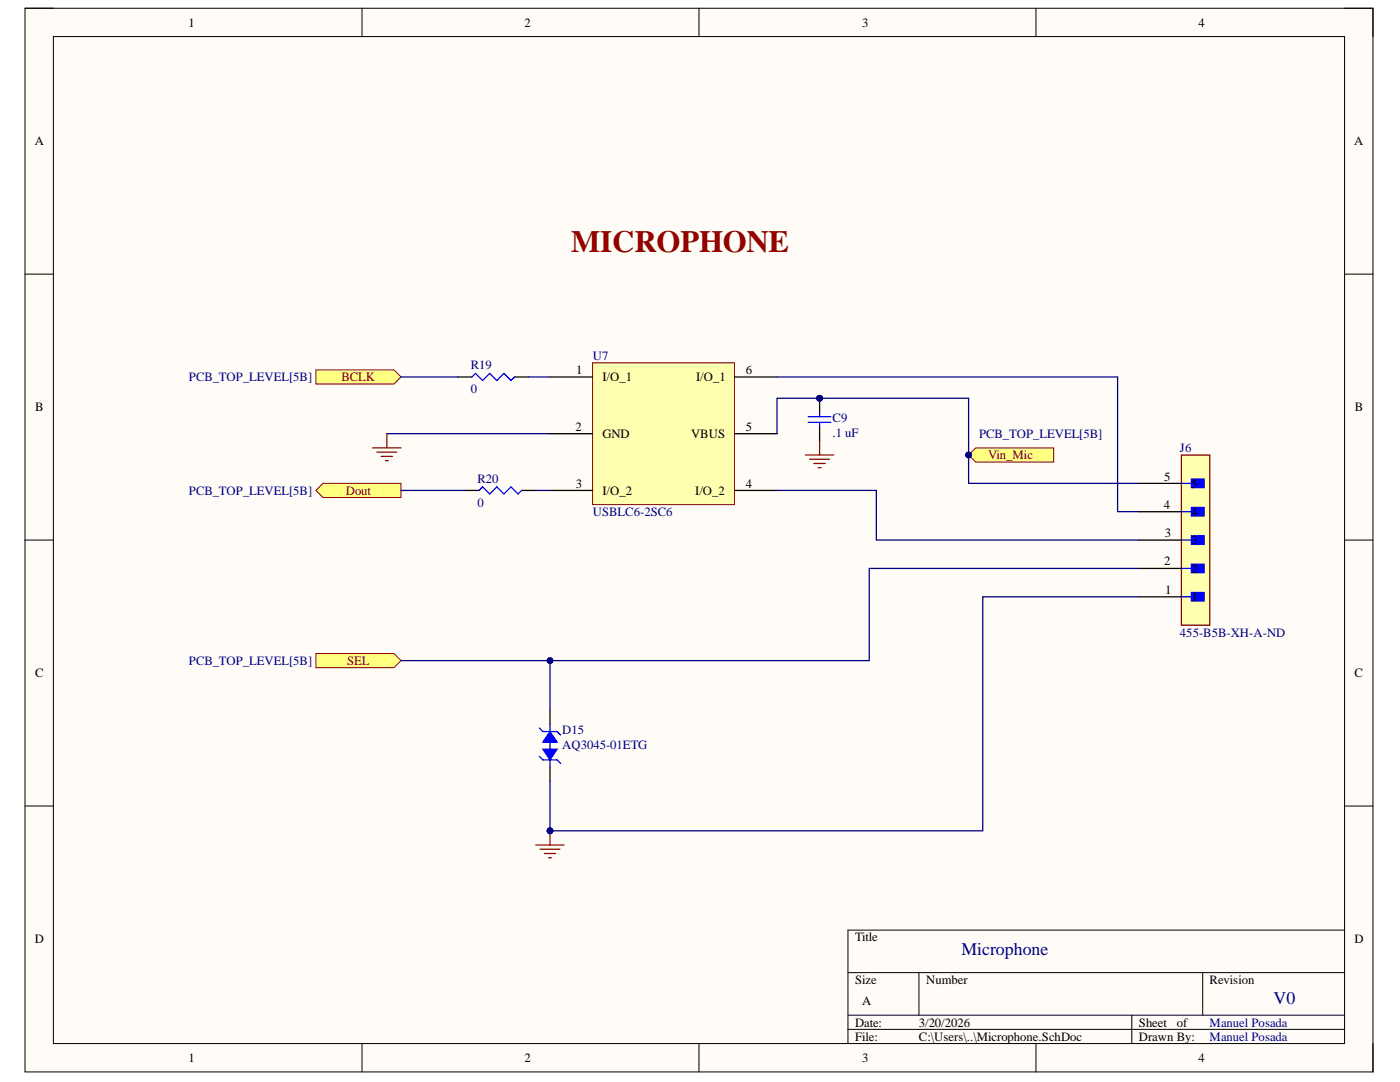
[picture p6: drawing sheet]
<svg xmlns="http://www.w3.org/2000/svg" width="279mm" height="216mm" viewBox="0 0 279 216" stroke-linecap="round" stroke-linejoin="round" font-family="sans-serif">
<defs><g id="words">
<text font-size="6.2" fill="#980000" x="114" y="50.4">MICROPHONE</text>
<g font-size="3.5" fill="#000080">
<text x="191.9" y="190.5">Microphone</text>
<text x="254.2" y="200.4">V0</text>
</g>
<g font-size="2.5">
<text x="37.6" y="5.3">1</text>
<text x="104.7" y="5.3">2</text>
<text x="172.1" y="5.3">3</text>
<text x="239.2" y="5.3">4</text>
<text x="6.9" y="29">A</text>
<text x="270.2" y="29">A</text>
<text x="115" y="74.6">1</text>
<text x="120.2" y="76.1">I/O_1</text>
<text x="138.9" y="76.1">I/O_1</text>
<text x="148.8" y="74.6">6</text>
<text x="7" y="82.1">B</text>
<text x="270.4" y="82.1">B</text>
<text x="114.8" y="86">2</text>
<text x="120.2" y="87.4">GND</text>
<text x="137.9" y="87.4">VBUS</text>
<text x="148.8" y="86">5</text>
<text x="232.4" y="95.9">5</text>
<text x="114.9" y="97.3">3</text>
<text x="120.2" y="98.7">I/O_2</text>
<text x="138.8" y="98.7">I/O_2</text>
<text x="148.8" y="97.3">4</text>
<text x="232.3" y="101.6">4</text>
<text x="237.8" y="97.3">5</text>
<text x="232.4" y="107.2">3</text>
<text x="237.8" y="102.9">4</text>
<text x="232.4" y="112.8">2</text>
<text x="237.8" y="108.6">3</text>
<text x="232.5" y="118.5">1</text>
<text x="237.8" y="119.9">1</text>
<text x="237.8" y="114.3">2</text>
<text x="7" y="135.1">C</text>
<text x="270.3" y="135.1">C</text>
<text x="6.9" y="188.2">D</text>
<text x="170.6" y="187.9">Title</text>
<text x="270.3" y="188.2">D</text>
<text x="170.6" y="196.3">Size</text>
<text x="184.8" y="196.3">Number</text>
<text x="241.4" y="196.3">Revision</text>
<text x="172.1" y="200.6">A</text>
<text x="170.6" y="204.9">Date:</text>
<text x="170.6" y="207.6">File:</text>
<text x="183.4" y="204.9">3/20/2026</text>
<text x="183.4" y="207.6">C:\Users\..\Microphone.SchDoc</text>
<text x="227.3" y="204.9">Sheet</text>
<text x="227.3" y="207.6">Drawn By:</text>
<text x="234.9" y="204.9">of</text>
<text x="37.6" y="211.9">1</text>
<text x="104.7" y="211.9">2</text>
<text x="172.1" y="211.9">3</text>
<text x="239.2" y="211.9">4</text>
</g>
<g font-size="2.5" fill="#000080">
<text x="118.3" y="71.8">U7</text>
<text x="37.7" y="76.1">PCB_TOP_LEVEL[5B]</text>
<text x="93.9" y="73.7">R19</text>
<text x="93.9" y="78.5">0</text>
<text x="166.2" y="84.3">C9</text>
<text x="166.2" y="87.1">.1 uF</text>
<text x="195.4" y="87.4">PCB_TOP_LEVEL[5B]</text>
<text x="235.5" y="90.3">J6</text>
<text x="37.7" y="98.7">PCB_TOP_LEVEL[5B]</text>
<text x="95.3" y="96.3">R20</text>
<text x="95.3" y="101.2">0</text>
<text x="118.3" y="102.9">USBLC6-2SC6</text>
<text x="235.5" y="127">455-B5B-XH-A-ND</text>
<text x="37.7" y="132.7">PCB_TOP_LEVEL[5B]</text>
<text x="112.2" y="146.5">D15</text>
<text x="112.2" y="149.4">AQ3045-01ETG</text>
<text x="241.4" y="204.9">Manuel Posada</text>
<text x="241.4" y="207.6">Manuel Posada</text>
</g>
<g font-size="2.5" fill="#800000">
<text x="68.2" y="76.1">BCLK</text>
<text x="197.2" y="91.6">Vin_Mic</text>
<text x="69" y="98.7">Dout</text>
<text x="69.3" y="132.7">SEL</text>
</g>
</g></defs>
<path d="M5 1.6h269v212.3h-269z" fill-rule="evenodd" fill="#fffcf8"/>
<path d="M5 1.6h269v212.3h-269z" fill="none" stroke="#000" stroke-width=".2"/>
<path d="M10.7 7.3h257.6v200.9h-257.6z" fill-rule="evenodd" fill="#fffcf8"/>
<g fill="none" stroke="#000" stroke-width=".2">
<path d="M5 1.6h5.7M10.7 7.3h257.6v200.9h-257.6zM72.2 1.6v5.7M139.5 1.6v5.7M206.8 1.6v5.7M268.3 1.6h5.7v5.7M5 54.7h5.7M268.3 54.7h5.7M5 107.8h5.7M268.3 107.8h5.7M5 160.8h5.7M268.3 160.8h5.7"/>
<path d="M169.2 194.1h99.1M183.4 194.1v8.5M240 194.1v8.5M268.3 185.6h-99.1v22.6M72.2 208.2v5.7M139.5 208.2v5.7M169.2 202.6h99.1M169.2 205.4h99.1M206.8 208.2v5.7M225.9 202.6v5.6M274 208.2v5.7"/>
</g>
<path d="M63 73.8h15.6l1.4 1.4-1.4 1.4h-15.6z" fill-rule="evenodd" fill="#ffff80"/>
<path d="M63 73.8h15.6l1.4 1.4-1.4 1.4h-15.6z" fill="none" stroke="#800000" stroke-width=".2"/>
<path d="M63 97.9l1.5-1.5h15.5v2.9h-15.5z" fill-rule="evenodd" fill="#ffff80"/>
<path d="M63 97.9l1.5-1.5h15.5v2.9h-15.5z" fill="none" stroke="#800000" stroke-width=".2"/>
<path d="M63 130.4h15.6l1.4 1.4-1.4 1.4h-15.6z" fill-rule="evenodd" fill="#ffff80"/>
<path d="M63 130.4h15.6l1.4 1.4-1.4 1.4h-15.6z" fill="none" stroke="#800000" stroke-width=".2"/>
<path d="M118.3 72.4h28.3v28.3h-28.3z" fill-rule="evenodd" fill="#ffffb0"/>
<path d="M118.3 72.4h28.3v28.3h-28.3z" fill="none" stroke="#800000" stroke-width=".2"/>
<path d="M109.8 75.2h8.5M146.6 75.2h8.5M109.8 86.5h8.5M109.8 97.9h8.5M146.6 86.5h8.5M146.6 97.9h8.5" fill="none" stroke="#000" stroke-width=".25"/>
<path d="M74.4 89.4h5.6M75.2 90.2h4M76.1 91.1h2.2M76.9 91.9h.6M77.2 86.5v2.9M106.9 168.6h5.7M107.8 169.5h3.9M108.6 170.3h2.3M109.5 171.2h.5M109.8 165.8v2.8" fill="none" stroke="#800000" stroke-width=".25"/>
<circle cx="109.8" cy="165.8" r=".57" fill="#000080"/>
<circle cx="109.8" cy="165.8" r=".57" fill="none" stroke="#000080" stroke-width=".2"/>
<path d="M160.7 90.8h5.7M161.6 91.6h4M162.4 92.5h2.3M163.3 93.3h.5M163.6 88v2.8" fill="none" stroke="#800000" stroke-width=".25"/>
<path d="M235.8 90.8h5.6v34h-5.6z" fill-rule="evenodd" fill="#ffffb0"/>
<path d="M235.8 90.8h5.6v34h-5.6z" fill="none" stroke="#800000" stroke-width=".25"/>
<path d="M237.8 118.2h2.5v1.7h-2.5z" fill-rule="evenodd" fill="#00f"/>
<path d="M235.8 119.1h2M237.8 118.2h2.5v1.7h-2.5z" fill="none" stroke="#00f" stroke-width=".25"/>
<path d="M237.8 112.6h2.5v1.7h-2.5z" fill-rule="evenodd" fill="#00f"/>
<path d="M235.8 113.4h2M237.8 112.6h2.5v1.7h-2.5z" fill="none" stroke="#00f" stroke-width=".25"/>
<path d="M237.8 106.9h2.5v1.7h-2.5z" fill-rule="evenodd" fill="#00f"/>
<path d="M235.8 107.8h2M237.8 106.9h2.5v1.7h-2.5z" fill="none" stroke="#00f" stroke-width=".25"/>
<path d="M237.8 101.3h2.5v1.7h-2.5z" fill-rule="evenodd" fill="#00f"/>
<path d="M235.8 102.1h2M237.8 101.3h2.5v1.7h-2.5z" fill="none" stroke="#00f" stroke-width=".25"/>
<path d="M227.3 107.8h8.5M227.3 102.1h8.5M227.3 119.1h8.5M227.3 113.4h8.5" fill="none" stroke="#000" stroke-width=".25"/>
<path d="M237.8 95.6h2.5v1.7h-2.5z" fill-rule="evenodd" fill="#00f"/>
<path d="M235.8 96.5h2M237.8 95.6h2.5v1.7h-2.5z" fill="none" stroke="#00f" stroke-width=".25"/>
<path d="M227.3 96.5h8.5" fill="none" stroke="#000" stroke-width=".25"/>
<path d="M193.3 90.8l1.4-1.4h15.6v2.8h-15.6z" fill-rule="evenodd" fill="#ffff80"/>
<path d="M193.3 90.8l1.4-1.4h15.6v2.8h-15.6z" fill="none" stroke="#800000" stroke-width=".2"/>
<circle cx="193.3" cy="90.8" r=".57" fill="#000080"/>
<circle cx="193.3" cy="90.8" r=".57" fill="none" stroke="#000080" stroke-width=".2"/>
<circle cx="163.6" cy="79.5" r=".57" fill="#000080"/>
<circle cx="163.6" cy="79.5" r=".57" fill="none" stroke="#000080" stroke-width=".2"/>
<path d="M163.6 79.5v2.8M163.6 85.1v2.9" fill="none" stroke="#000" stroke-width=".25"/>
<circle cx="163.6" cy="79.5" r=".57" fill="#000080"/>
<circle cx="163.6" cy="79.5" r=".57" fill="none" stroke="#000080" stroke-width=".2"/>
<path d="M94.2 75.2l.7-.7 1.4 1.4 1.4-1.4 1.4 1.4 1.5-1.4 1.4 1.4 .7-.7M95.6 97.9l.7-.7 1.4 1.4 1.4-1.4 1.5 1.4 1.4-1.4 1.4 1.4 .7-.7M161.3 84.3h4.5M161.3 83.1h4.5M163.6 82.3v.8M163.6 84.3v.8M107.6 150.9l.7 .7h2.9l.7 .7M107.6 145.3l.7 .7h2.9l.7 .7M109.8 144.6v8.4" fill="none" stroke="#00f" stroke-width=".25"/>
<path d="M91.4 75.2h2.8M102.7 75.2h2.8M92.8 97.9h2.8M104.1 97.9h2.8M109.8 141.7v2.9M109.8 153v2.9" fill="none" stroke="#000" stroke-width=".25"/>
<path d="M108.3 149.5h2.9l-1.4 2.1z" fill="#00f"/>
<path d="M108.3 149.5h2.9l-1.4 2.1z" fill="none" stroke="#00f" stroke-width=".25"/>
<path d="M109.8 146l1.4 2.1h-2.9z" fill="#00f"/>
<path d="M109.8 146l1.4 2.1h-2.9z" fill="none" stroke="#00f" stroke-width=".25"/>
<path d="M80 75.2h11.4M105.5 75.2h4.3M80 97.9h12.8M106.9 97.9h2.9M227.3 113.4h-53.8v18.4h-93.5" fill="none" stroke="#000080" stroke-width=".25"/>
<circle cx="109.8" cy="131.8" r=".57" fill="#000080"/>
<circle cx="109.8" cy="131.8" r=".57" fill="none" stroke="#000080" stroke-width=".2"/>
<path d="M155.1 75.2h67.9v26.9h4.3M77.2 86.5h32.6M155.1 97.9h19.8v9.9h52.4M227.3 119.1h-31.2v46.7h-86.3" fill="none" stroke="#000080" stroke-width=".25"/>
<circle cx="109.8" cy="165.8" r=".57" fill="#000080"/>
<circle cx="109.8" cy="165.8" r=".57" fill="none" stroke="#000080" stroke-width=".2"/>
<path d="M155.1 86.5v-7h38.2v17h34" fill="none" stroke="#000080" stroke-width=".25"/>
<circle cx="163.6" cy="79.5" r=".57" fill="#000080"/>
<circle cx="163.6" cy="79.5" r=".57" fill="none" stroke="#000080" stroke-width=".2"/>
<circle cx="193.3" cy="90.8" r=".57" fill="#000080"/>
<circle cx="193.3" cy="90.8" r=".57" fill="none" stroke="#000080" stroke-width=".2"/>
<path d="M109.8 155.9v9.9" fill="none" stroke="#000080" stroke-width=".25"/>
<circle cx="109.8" cy="165.8" r=".57" fill="#000080"/>
<circle cx="109.8" cy="165.8" r=".57" fill="none" stroke="#000080" stroke-width=".2"/>
<path d="M109.8 131.8v9.9" fill="none" stroke="#000080" stroke-width=".25"/>
<circle cx="109.8" cy="131.8" r=".57" fill="#000080"/>
<circle cx="109.8" cy="131.8" r=".57" fill="none" stroke="#000080" stroke-width=".2"/>
<use href="#words"/>
</svg>
